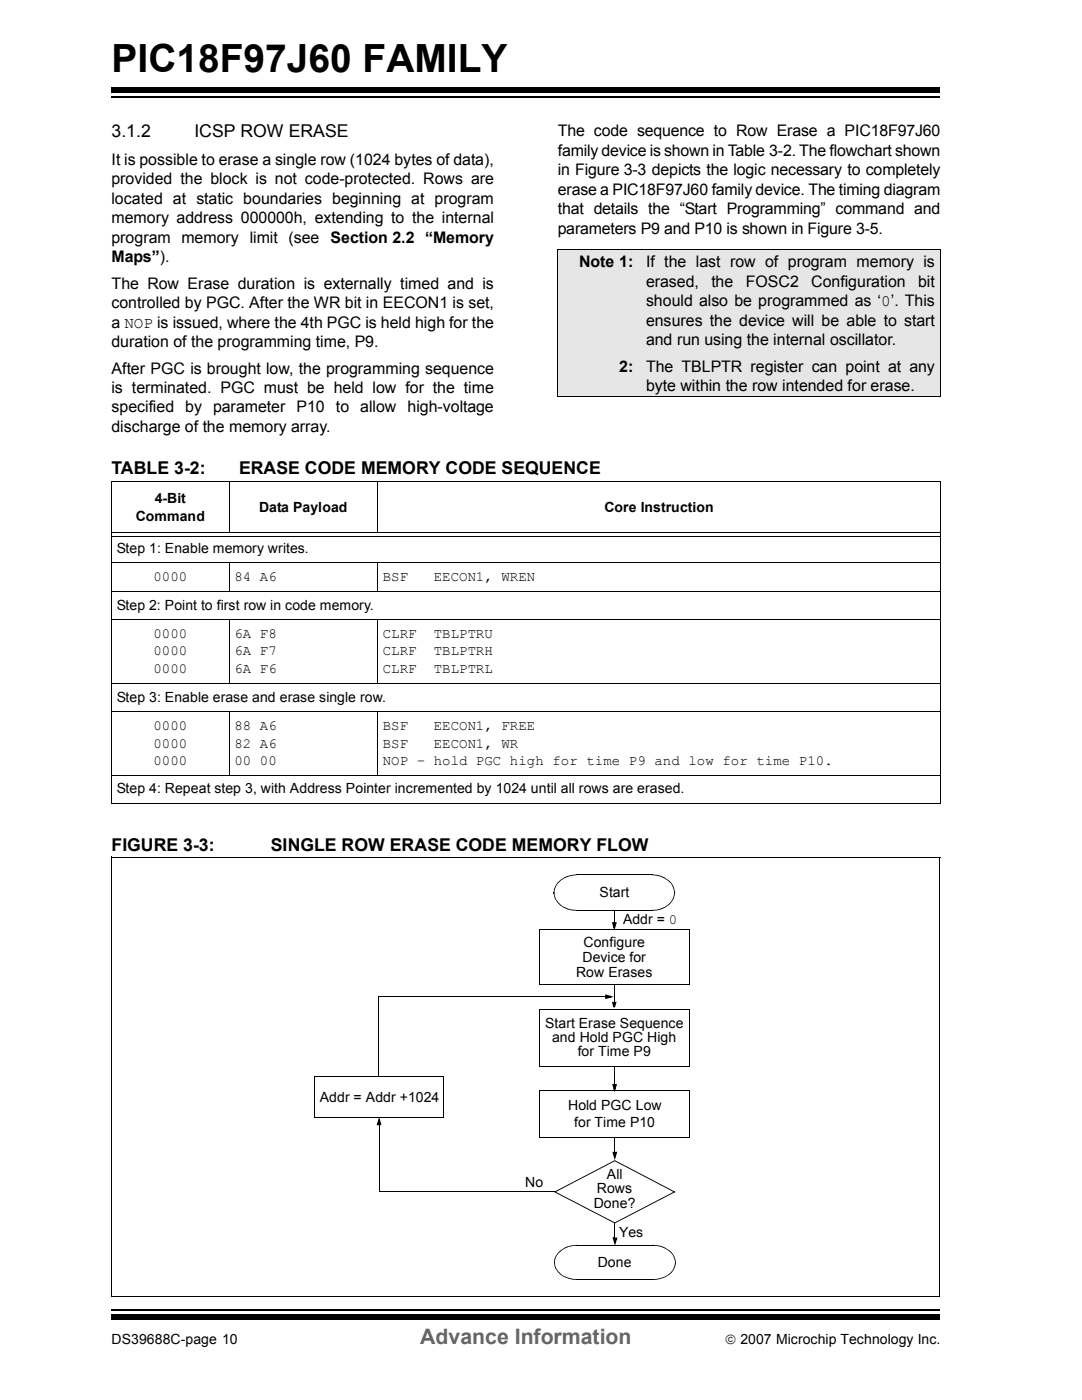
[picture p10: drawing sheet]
<svg xmlns="http://www.w3.org/2000/svg" width="216mm" height="279mm" viewBox="0 0 216 279" stroke-linecap="round" stroke-linejoin="round" font-family="sans-serif">
<defs><g id="words">
<text font-size="7.7" x="22.2" y="14.4">PIC18F97J60 FAMILY</text>
<text font-size="4.2" fill="#656565" x="83.7" y="267.8">Advance Information</text>
<g font-size="3.5">
<text x="22.2" y="27.4">3.1.2</text>
<text x="38.7" y="27.4">ICSP ROW ERASE</text>
<text x="22.2" y="94.4">TABLE 3-2:</text>
<text x="47.6" y="94.4">ERASE CODE MEMORY CODE SEQUENCE</text>
<text x="22.2" y="169.6">FIGURE 3-3:</text>
<text x="54" y="169.6">SINGLE ROW ERASE CODE MEMORY FLOW</text>
</g>
<g font-size="3.2">
<text x="111.1" y="27.2">The code sequence to Row Erase a PIC18F97J60</text>
<text x="22.2" y="32.8">It is possible to erase a single row (1024 bytes of data),</text>
<text x="111.1" y="31.1">family device is shown in Table 3-2. The flowchart shown</text>
<text x="111.1" y="34.9">in Figure 3-3 depicts the logic necessary to completely</text>
<text x="22.2" y="36.7">provided the block is not code-protected. Rows are</text>
<text x="22.2" y="40.6">located at static boundaries beginning at program</text>
<text x="111.1" y="38.8">erase a PIC18F97J60 family device. The timing diagram</text>
<text x="22.2" y="44.5">memory address 000000h, extending to the internal</text>
<text x="111.1" y="42.7">that details the ìStart Programmingî command and</text>
<text x="111.1" y="46.6">parameters P9 and P10 is shown in Figure 3-5.</text>
<text x="22.2" y="48.3">program memory limit (see Section 2.2 ìMemory</text>
<text x="22.2" y="52.2">Mapsî).</text>
<text x="115.4" y="53.3">Note 1:</text>
<text x="128.7" y="53.3">If the last row of program memory is</text>
<text x="22.2" y="57.5">The Row Erase duration is externally timed and is</text>
<text x="128.7" y="57.1">erased,</text>
<text x="141.7" y="57.1">the</text>
<text x="148.6" y="57.1">FOSC2</text>
<text x="161.6" y="57.1">Configuration</text>
<text x="182.9" y="57.1">bit</text>
<text x="22.2" y="61.4">controlled by PGC. After the WR bit in EECON1 is set,</text>
<text x="22.2" y="65.3">a NOP is issued, where the 4th PGC is held high for the</text>
<text x="128.7" y="61">should also be programmed as ë0í. This</text>
<text x="128.7" y="64.9">ensures the device will be able to start</text>
<text x="22.2" y="69.2">duration of the programming time, P9.</text>
<text x="128.7" y="68.8">and run using the internal oscillator.</text>
<text x="22.2" y="74.5">After PGC is brought low, the programming sequence</text>
<text x="123.4" y="74.1">2:</text>
<text x="128.7" y="74.1">The TBLPTR register can point at any</text>
<text x="128.7" y="78">byte within the row intended for erase.</text>
<text x="22.2" y="78.3">is terminated. PGC must be held low for the time</text>
<text x="22.2" y="82.2">specified by parameter P10 to allow high-voltage</text>
<text x="22.2" y="86.1">discharge of the memory array.</text>
</g>
<g font-size="2.8">
<text x="30.8" y="100.3">4-Bit</text>
<text x="27.1" y="103.8">Command</text>
<text x="51.6" y="102.1">Data Payload</text>
<text x="120.4" y="102.1">Core Instruction</text>
<text x="23.3" y="110.2">Step 1: Enable memory writes.</text>
<text x="30.6" y="115.8">0000</text>
<text x="46.7" y="115.8">84 A6</text>
<text x="76.2" y="115.8">BSF</text>
<text x="86.4" y="115.8">EECON1, WREN</text>
<text x="23.3" y="121.5">Step 2: Point to first row in code memory.</text>
<text x="30.6" y="127.1">0000</text>
<text x="30.6" y="130.6">0000</text>
<text x="46.7" y="127.1">6A F8</text>
<text x="46.7" y="130.6">6A F7</text>
<text x="76.2" y="127.1">CLRF</text>
<text x="76.2" y="130.6">CLRF</text>
<text x="86.4" y="127.1">TBLPTRU</text>
<text x="86.4" y="130.6">TBLPTRH</text>
<text x="30.6" y="134.2">0000</text>
<text x="46.7" y="134.2">6A F6</text>
<text x="76.2" y="134.2">CLRF</text>
<text x="86.4" y="134.2">TBLPTRL</text>
<text x="23.3" y="139.8">Step 3: Enable erase and erase single row.</text>
<text x="30.6" y="145.5">0000</text>
<text x="30.6" y="149">0000</text>
<text x="46.7" y="145.5">88 A6</text>
<text x="46.7" y="149">82 A6</text>
<text x="76.2" y="145.5">BSF</text>
<text x="76.2" y="149">BSF</text>
<text x="86.4" y="145.5">EECON1, FREE</text>
<text x="86.4" y="149">EECON1, WR</text>
<text x="30.6" y="152.5">0000</text>
<text x="46.7" y="152.5">00 00</text>
<text x="76.2" y="152.5">NOP ñ hold PGC high for time P9 and low for time P10.</text>
<text x="23.3" y="158.2">Step 4: Repeat step 3, with Address Pointer incremented by 1024 until all rows are erased.</text>
<text x="119.4" y="178.8">Start</text>
<text x="124.1" y="184.1">Addr = 0</text>
<text x="116" y="191.7">Device for</text>
<text x="116.2" y="188.7">Configure</text>
<text x="114.8" y="194.7">Row Erases</text>
<text x="108.6" y="204.9">Start Erase Sequence</text>
<text x="110" y="207.7">and Hold PGC High</text>
<text x="115.1" y="210.6">for Time P9</text>
<text x="63.7" y="219.6">Addr = Addr +1024</text>
<text x="113.2" y="221.3">Hold PGC Low</text>
<text x="114.4" y="224.5">for Time P10</text>
<text x="104.6" y="236.6">No</text>
<text x="118.9" y="237.8">Rows</text>
<text x="120.9" y="235.1">All</text>
<text x="118.3" y="240.7">Done?</text>
<text x="123.3" y="246.6">Yes</text>
<text x="119.1" y="252.5">Done</text>
<text x="22.2" y="267.8">DS39688C-page 10</text>
<text x="144.5" y="267.8">© 2007 Microchip Technology Inc.</text>
</g>
</g></defs>
<path d="M22.2 19.3h165.1" fill="none" stroke="#000" stroke-width=".34"/>
<path d="M22.2 17.4h165.1v1h-165.1z" fill="#000"/>
<path d="M22.2 260h165.1v5.9h-165.1z" fill="#fff"/>
<path d="M22.2 261h165.1" fill="none" stroke="#000" stroke-width=".34"/>
<path d="M22.2 262h165.1v1.1h-165.1z" fill="#000"/>
<path d="M111.1 49.7h76.2v29.3h-76.2z" fill="#e6e6e6"/>
<g fill="none" stroke="#000" stroke-width=".2">
<path d="M111 49.7h76.4M111.1 49.8v29.2M187.3 49.8v29.2M111 79h76.4M22.1 96h165.4M22.2 96.1v64M45.6 95.9v10.1M75.2 95.9v10.1M187.4 96.1v64M22.1 112.2h165.4M22.1 117.9h165.4M22.3 106.1h165"/>
<path d="M22.3 107h165M45.6 112.1v5.8M75.2 112.1v5.8M22.1 123.5h165.4M22.1 136.2h165.4M45.6 123.4v12.9M75.2 123.4v12.9M22.1 141.8h165.4M22.1 154.5h165.4M45.6 141.7v12.9M75.2 141.7v12.9M22.1 160.2h165.4"/>
<path d="M114.8 174.4h15.2M75.5 198.7h45.1M114.8 181.4h15.2M122.4 181.5v2.4M114.8 248.2h15.3M114.8 255h15.3"/>
</g>
<g fill="#000">
<path d="M110.3 178l.1 .1zM111.1 175.9l1.2-1 .8-.3 .1 .2-1.5 .7-.5 .5-.7 1.2-.1 .8h-.1a3.1 3.1 0 0 1 .8-2.1zM110.3 177.8l.1 .1zM110.3 177.9h.1l.1 .7h-.1zM110.4 178.6h.1l.3 .7h-.2zM113.1 174.6l.9-.2v.1l-.8 .3zM114 174.4l.8-.1v.2h-.8zM114.8 174.3l.1 .2zM129.8 174.3l.1 .2zM129.9 174.3a4.9 4.9 0 0 1 4.2 2.3h-.2l-.3-.6-1.2-.9-.7-.3-1.8-.3zM133.9 176.6h.2l.3 .6-.2 .1zM134.2 177.3l.2-.1 .1 .8h-.2z"/>
<path d="M134.3 178h.2zM134.3 177.8l.2 .1zM134.3 177.9h.2a3.8 3.8 0 0 1-2.8 3.4l-.1-.2 .8-.3 1.2-1 .4-.6zM75.4 198.6l.1 .2zM114.8 181.4l.1 .1zM110.6 179.3l.2-.1 .9 1.2 .7 .4 1.6 .5 .8 .1v.1a4.7 4.7 0 0 1-4.2-2.2zM120.6 198.2l1.7 .5-1.7 .4 .1-.3 .9-.3 .1 .3-1-.2 .1-.4 .1 .5h-.3zM120.6 198.7h.3v.2h-.3zM122.1 183.8h.3v.4h-.3zM122.3 181.4l.2 .1zM121.9 183.8l.4 .1 .3 .9-.4 .1 .3-1 .3 .1-.4 .2v-.4h.5l-.5 1.7zM129.8 181.4l.1 .1z"/>
<path d="M129.9 181.4l.9-.1v.2h-.9zM130.8 181.3l.9-.2v.2l-.8 .2zM110.4 251.7l.1 .1zM111.2 249.7l1.2-1 .8-.3v.1l-1.4 .8-.5 .5-.7 1.2-.1 .7h-.1a2.84 2.84 0 0 1 .8-2zM110.4 251.5l.1 .1zM110.4 251.6h.1l.1 .7h-.2zM110.4 252.3h.2l.3 .6-.2 .1zM113.2 248.4l.8-.2 .1 .2-.9 .1zM114 248.2l.9-.1v.2l-.9 .1zM114.9 248.1l.1 .2zM114.9 255l.1 .1zM110.7 253l.2-.1 .9 1.1 .7 .4 1.5 .5 .9 .1v.1a4.8 4.8 0 0 1-4.2-2.1z"/>
<path d="M130 248.1v.2zM130 255v.1zM130 248.1a5 5 0 0 1 4.3 2.2l-.2 .1-.4-.6-1.2-.9-.7-.4-1.8-.2zM130 255l.9-.1v.2h-.9zM130.9 254.9l.9-.2v.1l-.8 .3zM134.1 250.4l.2-.1 .2 .7h-.1zM134.4 251h.1l.2 .7h-.2zM134.5 251.7l.2 .1zM134.5 251.5l.2 .1zM134.5 251.6h.2a3.6 3.6 0 0 1-2.9 3.2v-.1l.7-.3 1.2-.9 .5-.6z"/>
</g>
<path d="M120.7 198.4l.9 .3-.9 .2zM122.1 184h.5l-.2 .9z" fill="#000"/>
<path d="M107.5 217.4h29.9v9.4h-29.9z" fill="#fff"/>
<path d="M75.5 198.8v16.3M122.3 194.8v5M107.5 217.4h30M107.5 217.3v9.5M137.4 217.4v9.5M107.4 226.8h30M122.5 226.8v2.9M122.5 243.8v2.9" fill="none" stroke="#000" stroke-width=".2"/>
<path d="M122.3 194.7l.1 .1zM121.9 199.7l.4 .1 .2 .9h-.3l.2-.9 .4 .1-.5 .1v-.3h.5l-.3 1.1h-.3zM75.4 215.1l.2 .1zM122.1 199.7h.2v.3h-.2zM110.5 237.5l12-6.2v.1l-11.9 6.3zM122.2 229.6h.3v.3h-.3zM122.4 226.7l.2 .1zM122 229.6l.4 .1 .2 .9-.3 .1 .3-1 .3 .1-.4 .1v-.3h.4l-.4 1.7zM110.3 237.6l.3-.1 11.9 6.2-.1 .1v-.1l11.9-6.2 .1 .2-12-6.3 .1-.1 12.1 6.3-12.1 6.3zM122.3 246.7h.2v.3h-.2zM122.4 243.8h.2zM122 246.7l.4 .1 .3 .9h-.4l.3-.9 .3 .1-.4 .1v-.3h.5l-.5 1.6z" fill="#000"/>
<path d="M122.1 199.9h.5l-.3 .8zM122.2 229.7h.5l-.2 .9zM122.3 246.8h.5l-.3 .9z" fill="#000"/>
<path d="M107.4 185.3h30v10.9h-30z" fill="#fff"/>
<path d="M107.3 196.2h30.1M107.4 185.3h30.1M107.4 185.2v11M137.4 185.3v11M122.4 212.6v3.6" fill="none" stroke="#000" stroke-width=".2"/>
<path d="M122.2 216.1h.2v.3h-.2zM122.3 212.5l.2 .1zM122 216.1l.3 .1 .3 .9-.3 .1 .2-1 .4 .1-.5 .1v-.3h.5l-.5 1.7z" fill="#000"/>
<path d="M122.2 216.2h.5l-.3 .9z" fill="#000"/>
<path d="M62.7 214.5h25.6v8.3h-25.6z" fill="#fff"/>
<path d="M62.7 214.4v8.4M62.7 214.5h25.6M88.3 214.5v8.3M62.7 222.8h25.6" fill="none" stroke="#000" stroke-width=".2"/>
<path d="M107.4 201.2h29.9v11.4h-29.9z" fill="#fff"/>
<path d="M22.3 170.9h165M22.3 170.8v87.6M187.2 170.9v87.5M107.4 212.6h29.9M107.4 201.2h30M107.4 201.1v11.5M137.3 201.2v11.4M75.5 224.2v13.3M75.6 237.6h34.9M22.2 258.4h165" fill="none" stroke="#000" stroke-width=".2"/>
<path d="M75.4 237.5l.2 .1zM75.5 222.6l.5 1.7-.4-.1-.2-.9 .3-.1-.3 1-.3-.1 .4-.2v.4h-.4zM75.5 223.9h.3v.4h-.3zM110.5 237.5l.1 .2z" fill="#000"/>
<path d="M75.5 223.2l.3 .9h-.5z" fill="#000"/>
<use href="#words"/>
</svg>
